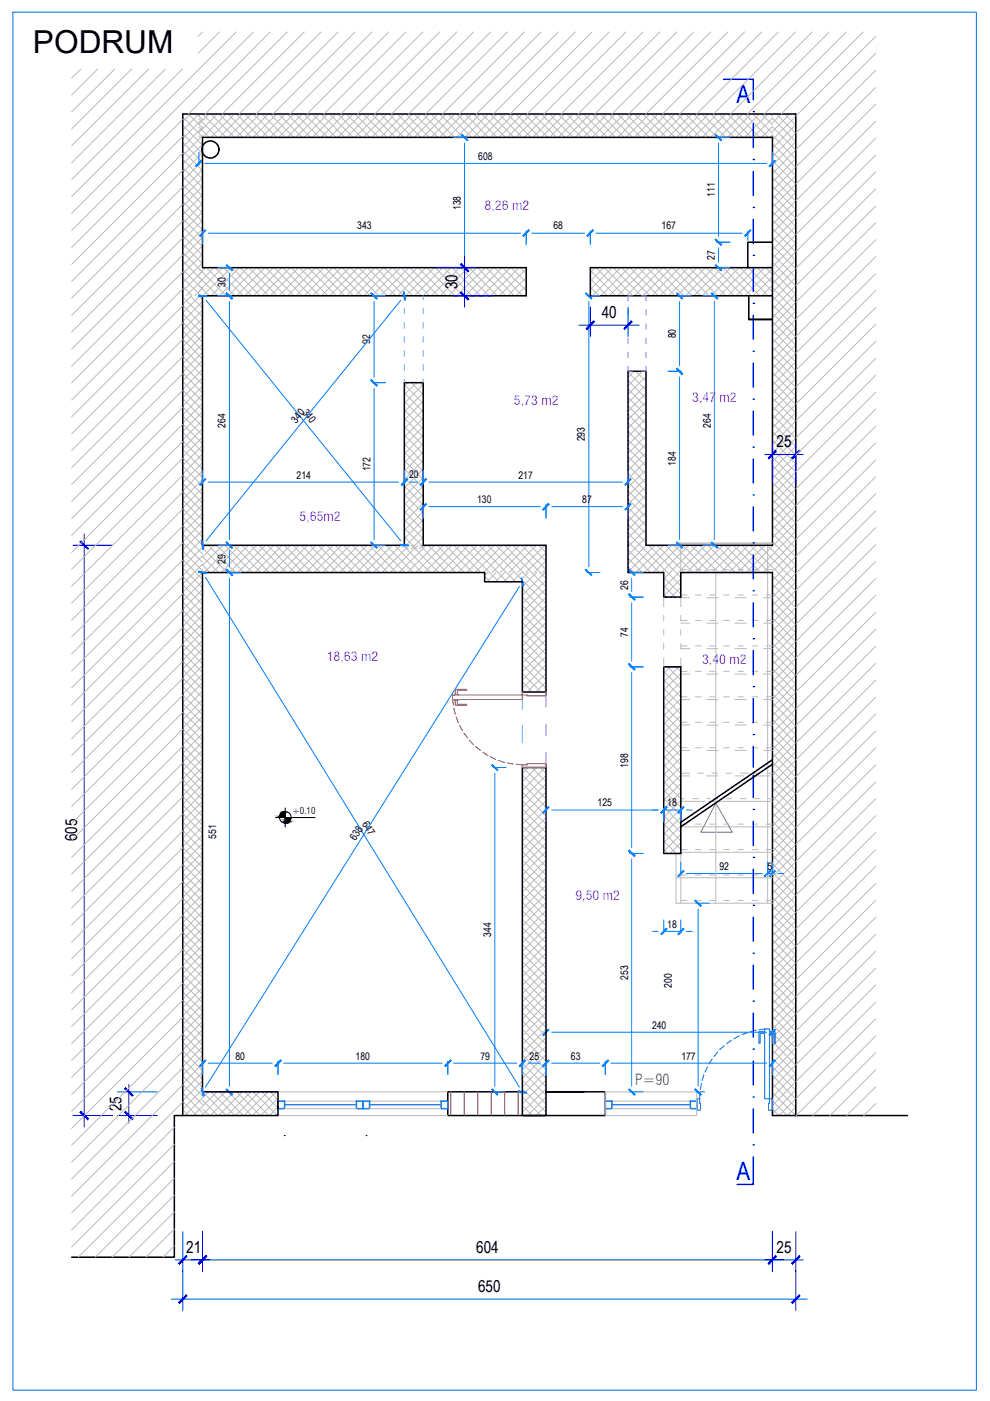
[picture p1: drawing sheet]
<svg xmlns="http://www.w3.org/2000/svg" width="210mm" height="297mm" viewBox="0 0 210 297" stroke-linecap="round" stroke-linejoin="round" font-family="sans-serif">
<defs><g id="words">
<text font-size="6.7" x="7" y="11.2">PODRUM</text>
<g font-size="5.4" fill="#0000f0">
<text x="156.2" y="21.8">A</text>
<text x="156.2" y="250.1">A</text>
</g>
<g font-size="3.5">
<text x="97" y="61.3" transform="rotate(-90 97 61.3)">30</text>
<text x="127.6" y="67.4">40</text>
<text x="164.7" y="94.8">25</text>
<text x="16.3" y="178.4" transform="rotate(-90 16.3 178.4)">605</text>
<text x="25.8" y="235.6" transform="rotate(-90 25.8 235.6)">25</text>
<text x="39.5" y="265.7">21</text>
<text x="101" y="265.6">604</text>
<text x="164.7" y="265.6">25</text>
<text x="101.4" y="273.9">650</text>
</g>
<text font-size="3.2" fill="#37dd00" x="134.7" y="230">P=90</text>
<g font-size="2.7" fill="#f0f">
<text x="102.8" y="44.4">8,26 m2</text>
<text x="109" y="85.9">5,73 m2</text>
<text x="146.8" y="85.1">3,47 m2</text>
<text x="63.5" y="110.5">5,65m2</text>
<text x="69.3" y="140.2">18,63 m2</text>
<text x="148.9" y="140.9">3,40 m2</text>
<text x="122" y="190.9">9,50 m2</text>
</g>
<g font-size="2.2">
<text x="101.4" y="33.9">608</text>
<text x="151.6" y="41.7" transform="rotate(-90 151.6 41.7)">111</text>
<text x="97.7" y="44.6" transform="rotate(-90 97.7 44.6)">138</text>
<text x="75.8" y="48.6">343</text>
<text x="117.4" y="48.6">68</text>
<text x="140.3" y="48.6">167</text>
<text x="151.6" y="55" transform="rotate(-90 151.6 55)">27</text>
<text x="47.8" y="60.7" transform="rotate(-90 47.8 60.7)">30</text>
<text x="143.3" y="71.7" transform="rotate(-90 143.3 71.7)">80</text>
<text x="78.5" y="72.9" transform="rotate(-90 78.5 72.9)">92</text>
<text x="62.8" y="89.8" transform="rotate(-50 62.8 89.8)">340</text>
<text x="64" y="87.5" transform="rotate(51 64 87.5)">340</text>
<text x="47.8" y="90.7" transform="rotate(-90 47.8 90.7)">264</text>
<text x="124" y="93.6" transform="rotate(-90 124 93.6)">293</text>
<text x="150.7" y="90.7" transform="rotate(-90 150.7 90.7)">264</text>
<text x="62.9" y="101.5">214</text>
<text x="78.6" y="99.9" transform="rotate(-90 78.6 99.9)">172</text>
<text x="86.7" y="101.4">20</text>
<text x="109.9" y="101.5">217</text>
<text x="143.3" y="98.7" transform="rotate(-90 143.3 98.7)">184</text>
<text x="101.2" y="106.7">130</text>
<text x="123.5" y="106.7">87</text>
<text x="47.8" y="119.5" transform="rotate(-90 47.8 119.5)">29</text>
<text x="133.2" y="125" transform="rotate(-90 133.2 125)">26</text>
<text x="133.2" y="135" transform="rotate(-90 133.2 135)">74</text>
<text x="133.2" y="162.7" transform="rotate(-90 133.2 162.7)">198</text>
<text x="126.7" y="171">125</text>
<text x="141.5" y="171">18</text>
<text x="45.9" y="177.8" transform="rotate(-90 45.9 177.8)">551</text>
<text x="75.4" y="178.4" transform="rotate(-57 75.4 178.4)">638</text>
<text x="76.7" y="174.7" transform="rotate(59 76.7 174.7)">647</text>
<text x="152.5" y="184.4">92</text>
<text x="162.8" y="184.4">5</text>
<text x="141.5" y="196.7">18</text>
<text x="104.1" y="198.7" transform="rotate(-90 104.1 198.7)">344</text>
<text x="133.2" y="207.8" transform="rotate(-90 133.2 207.8)">253</text>
<text x="142.4" y="209.4" transform="rotate(-90 142.4 209.4)">200</text>
<text x="138.2" y="218.1">240</text>
<text x="49.9" y="224.6">80</text>
<text x="75.4" y="224.6">180</text>
<text x="101.9" y="224.6">79</text>
<text x="112.3" y="224.6">25</text>
<text x="121" y="224.6">63</text>
<text x="144.5" y="224.6">177</text>
</g>
<text font-size="2" x="61.9" y="172.5">+0.10</text>
</g></defs>
<!-- layer: Linija pogleda -->
<g fill="none" stroke="#bababa" stroke-width=".21">
<path d="M38.7 37.4l4.2 4.2M38.7 24.8l4.2 4.2M38.7 26.6l4.2 4.2M38.7 28.4l4.2 4.2M38.7 30.1l4.2 4.3M38.7 32l4.2 4.2M38.7 33.8l4.2 4.2M38.7 35.5l4.2 4.2M38.7 39.2l4.2 4.1M39.9 24.2l3 3M40.4 24.2l-1.7 1.6M41.7 24.2l1.2 1.2"/>
<path d="M42.2 28.8l.4 .3M42.2 27l2.1 2.1M42.2 25.2l3.9 3.9M42.2 24.2l-3.5 3.4M42.6 24.2l-.4 .4M42.9 24.2l5 4.9M42.9 39.5l-4.2 4.2M42.9 37.8l-4.2 4.2M42.9 36l-4.2 4.2M42.9 34.1l-4.2 4.2M42.9 32.4l-4.2 4.2M42.9 30.6l-4.2 4.2"/>
<path d="M42.9 28.7l-4.2 4.3M42.9 27l-4.2 4.2M42.9 25.2l-4.2 4.2M44.3 24.2l-2.1 2.1M44.7 24.2l5 4.9M46.1 24.2l-3.9 3.9M46.5 24.2l5 4.9M47.9 24.2l-5 4.9M48.3 24.2l5 4.9M49.7 24.2l-5 4.9M50.1 24.2l5 4.9M51.5 24.2l-5 4.9"/>
<path d="M51.9 24.2l5 4.9M53.3 24.2l-5 4.9M53.7 24.2l5 4.9M55.1 24.2l-5 4.9M55.5 24.2l5 4.9M56.9 24.2l-5 4.9M57.3 24.2l5 4.9M58.7 24.2l-5 4.9M59.1 24.2l5 4.9M60.5 24.2l-5 4.9M60.9 24.2l5 4.9M62.3 24.2l-5 4.9"/>
<path d="M62.7 24.2l5 4.9M64.1 24.2l-5 4.9M64.5 24.2l5 4.9M65.9 24.2l-5 4.9M66.2 24.2l5.1 4.9M67.7 24.2l-5 4.9M68.1 24.2l5 4.9M69.5 24.2l-5 4.9M69.9 24.2l5 4.9M71.3 24.2l-5.1 4.9M71.6 24.2l5.1 4.9M73 24.2l-4.9 4.9"/>
<path d="M73.5 24.2l4.9 4.9M74.9 24.2l-5 4.9M75.3 24.2l5 4.9M76.7 24.2l-5.1 4.9M77 24.2l5 4.9M78.4 24.2l-4.9 4.9M78.8 24.2l5 4.9M80.3 24.2l-5 4.9M80.7 24.2l4.9 4.9M82 24.2l-5 4.9M82.4 24.2l5 4.9M83.8 24.2l-5 4.9"/>
<path d="M84.2 24.2l5 4.9M85.6 24.2l-4.9 4.9M86 24.2l5 4.9M87.4 24.2l-5 4.9M87.8 24.2l5 4.9M89.2 24.2l-5 4.9M89.6 24.2l5 4.9M91 24.2l-5 4.9M91.4 24.2l5 4.9M92.8 24.2l-5 4.9M93.2 24.2l5 4.9M94.6 24.2l-5 4.9"/>
<path d="M95 24.2l5 4.9M96.4 24.2l-5 4.9M96.8 24.2l5 4.9M98.2 24.2l-5 4.9M98.6 24.2l5 4.9M100 24.2l-5 4.9M100.4 24.2l5 4.9M101.8 24.2l-5 4.9M102.2 24.2l5 4.9M103.6 24.2l-5 4.9M104 24.2l5 4.9M105.4 24.2l-5 4.9"/>
<path d="M105.8 24.2l5 4.9M107.2 24.2l-5 4.9M107.6 24.2l5 4.9M109 24.2l-5 4.9M109.4 24.2l5 4.9M110.8 24.2l-5 4.9M111.2 24.2l4.9 4.9M112.6 24.2l-5 4.9M113 24.2l5 4.9M114.4 24.2l-5 4.9M114.8 24.2l5 4.9M116.1 24.2l-5 4.9"/>
<path d="M116.5 24.2l5 4.9M117.9 24.2l-4.9 4.9M118.4 24.2l4.9 4.9M119.8 24.2l-5 4.9M120.1 24.2l5.1 4.9M121.5 24.2l-5 4.9M121.9 24.2l5 4.9M123.3 24.2l-4.9 4.9M123.7 24.2l5 4.9M125.2 24.2l-5.1 4.9M125.5 24.2l5 4.9M126.9 24.2l-5 4.9"/>
<path d="M127.3 24.2l5 4.9M128.7 24.2l-5 4.9M129.1 24.2l5 4.9M130.5 24.2l-5 4.9M130.9 24.2l5 4.9M132.3 24.2l-5 4.9M132.7 24.2l5 4.9M134.1 24.2l-5 4.9M134.5 24.2l5 4.9M135.9 24.2l-5 4.9M136.3 24.2l5 4.9M137.7 24.2l-5 4.9"/>
<path d="M138.1 24.2l5 4.9M139.5 24.2l-5 4.9M139.9 24.2l5 4.9M141.3 24.2l-5 4.9M141.7 24.2l5 4.9M143.1 24.2l-5 4.9M143.5 24.2l5 4.9M144.9 24.2l-5 4.9M145.3 24.2l5 4.9M146.7 24.2l-5 4.9M147.1 24.2l5 4.9M148.5 24.2l-5 4.9"/>
<path d="M148.9 24.2l5 4.9M150.2 24.2l-4.9 4.9M150.7 24.2l4.9 4.9M152.1 24.2l-5 4.9M152.5 24.2l5 4.9M153.9 24.2l-5 4.9M154.2 24.2l5.1 4.9M155.6 24.2l-4.9 4.9M156.1 24.2l4.9 4.9M157.5 24.2l-5 4.9M157.9 24.2l5 4.9M159.3 24.2l-5.1 4.9"/>
<path d="M159.6 29.1l4.2-4 4.9 5M159.6 24.2l4.2 4M161 24.2l-5 4.9M161.4 24.2l2.4 2.3M162.8 24.2l-4.9 4.9M163.3 24.2l.5 .5M163.8 34.1l4.9 4.9-4.9 5M163.8 26.9l4.9 5M163.8 28.7l4.9 5M163.8 30.5l4.9 5M163.8 32.2l4.9 5.1M163.8 35.9l4.9 5"/>
<path d="M163.8 37.6l4.9 5.1M163.8 39.5l4.9 4.9M163.8 28.6l-.5 .5M163.8 26.8l-2.4 2.3M163.8 24.2h.1M164.6 24.2l4.1 4.1M165.6 24.2l-1.8 1.9M166.4 24.2l2.3 2.3M167.5 24.2l-3.7 3.7M168.2 24.2l.5 .5M168.7 26.5l-4.9 4.9M168.7 37.2l-4.9 5"/>
<path d="M168.7 35.4l-4.9 5M168.7 33.6l-4.9 5M168.7 31.8l-4.9 5M168.7 30l-4.9 5M168.7 28.2l-4.9 5.1M168.7 24.6l-4.9 5M38.7 40.9l4.2 4.2M38.7 48.1l4.2 4.2M38.7 50l4.2 4.1M38.7 53.5l9.2 9.2M38.7 55.3l7.5 7.4M38.7 42.7l4.2 4.3"/>
<path d="M38.7 44.6l4.2 4.1M38.7 46.3l4.2 4.2M38.7 51.7l4.2 4.2M38.7 57.1l4.2 4.2M38.7 58.9l3.9 3.8M42.9 59.3l-3.3 3.4M42.9 57.5l-4.2 4.2M42.9 55.7l-4.2 4.2M42.9 53.9l-4.2 4.2M42.9 52.1l-4.2 4.2M42.9 50.3l-4.2 4.2M42.9 48.6l-4.2 4.1"/>
<path d="M42.9 46.7l-4.2 4.2M42.9 44.9l-4.2 4.2M42.9 43.2l-4.2 4.1M42.9 41.3l-4.2 4.3M43.6 56.7l-1.4 1.5M43.8 56.7l6 6M45.4 56.7l-3.2 3.3M45.6 56.7l6 6M47.2 56.7l-5 5.1M47.4 56.7l5.9 6M49 56.7l-6 6M49.2 56.7l6 6"/>
<path d="M50.7 56.7l-5.9 6M50.9 56.7l6.1 6M52.6 56.7l-6 6M52.8 56.7l5.9 6M54.4 56.7l-6 6M54.6 56.7l5.9 6M56.1 56.7l-5.9 6M56.3 56.7l6.1 6M58 56.7l-6 6M58.2 56.7l5.9 6M59.8 56.7l-6.1 6M60 56.7l5.9 6"/>
<path d="M61.5 56.7l-5.9 6M61.7 56.7l6.1 6M63.3 56.7l-6 6M63.5 56.7l6 6M65.2 56.7l-6.1 6M65.3 56.7l6 6M66.9 56.7l-5.9 6M67.1 56.7l6 6M68.7 56.7l-6 6M68.9 56.7l6 6M70.6 56.7l-6.1 6M70.7 56.7l6 6"/>
<path d="M72.3 56.7l-6 6M72.5 56.7l6 6M74.1 56.7l-6 6M74.3 56.7l6 6M75.9 56.7l-6 6M76.1 56.7l6 6M77.7 56.7l-6 6M77.9 56.7l6 6M79.5 56.7l-6 6M79.7 56.7l6 6M81.3 56.7l-6 6M81.5 56.7l6 6"/>
<path d="M83.1 56.7l-6 6M83.3 56.7l6 6M84.9 56.7l-6 6M85.1 56.7l6 6M86.7 56.7l-6 6M86.9 56.7l6 6M88.5 56.7l-6 6M88.7 56.7l6 6M90.3 56.7l-6 6M90.5 56.7l6 6M92.1 56.7l-6.1 6M92.3 56.7l5.9 6"/>
<path d="M93.9 56.7l-6 6M94.1 56.7l6 6M95.6 56.7l-5.9 6M95.8 56.7l6.1 6M97.5 56.7l-6.1 6M97.7 56.7l5.9 6M99.3 56.7l-6 6M99.4 56.7l6 6M101 56.7l-5.9 6M101.2 56.7l6.1 6M102.9 56.7l-6.1 6M103.1 56.7l5.9 6"/>
<path d="M104.7 56.7l-6.1 6M104.8 56.7l6 6M106.4 56.7l-5.9 6M106.6 56.7l5 4.9M108.2 56.7l-6 6M108.4 56.7l3.2 3.2M110.1 56.7l-6.1 6M110.2 56.7l1.4 1.4M111.6 57l-5.7 5.7M111.6 58.8l-4 3.9M125.2 57.3l5.4 5.4M125.2 59.1l3.6 3.6"/>
<path d="M126.2 56.7l-1 1.1M126.4 56.7l6 6M128 56.7l-2.8 2.9M128.2 56.7l6 6M129.8 56.7l-4.6 4.7M130 56.7l6 6M131.6 56.7l-6 6M131.8 56.7l6 6M133.4 56.7l-6 6M133.5 56.7l6.1 6M135.2 56.7l-6 6M135.4 56.7l6 6"/>
<path d="M137 56.7l-6.1 6M137.2 56.7l5.9 6M138.8 56.7l-6 6M138.9 56.7l6.1 6M140.5 56.7l-5.9 6M140.7 56.7l6.1 6M142.4 56.7l-6.1 6M142.6 56.7l5.9 6M144.2 56.7l-6 6M144.3 56.7l6 6M145.9 56.7l-5.9 6M146.1 56.7l6.1 6"/>
<path d="M147.8 56.7l-6.1 6M148 56.7l5.9 6M149.5 56.7l-6 6M149.7 56.7l6 6M151.3 56.7l-5.9 6M151.5 56.7l6.1 6M153.1 56.7l-6 6M153.3 56.7l6 6M154.9 56.7l-6 6M155.1 56.7l6 6M156.7 56.7l-5.9 6M156.9 56.7l6 6"/>
<path d="M158.5 56.7l-6 6M158.7 56.7l5.1 5.1M160.3 56.7l-6 6M160.5 56.7l3.3 3.3M162.1 56.7l-6 6M162.3 56.7l1.5 1.5M163.8 46.7l4.9 4.9-4.9 5M163.8 41.3l4.9 5M163.8 43l4.9 5M163.8 44.8l4.9 5M163.8 48.4l4.9 5M163.8 50.2l4.9 5"/>
<path d="M163.8 52l4.9 5M163.8 53.8l4.9 5M163.8 55.6l4.9 5M163.8 57.4l4.9 5M163.8 59.2l4.9 5M163.8 56.9l-5.9 5.8M163.8 58.7l-4.1 4M168.7 58.8l-4.9 4.9M168.7 56.9l-4.9 5.1M168.7 55.2l-4.9 5M168.7 53.4l-4.9 5M168.7 49.8l-4.9 5"/>
<path d="M168.7 48l-4.9 5M168.7 46.2l-4.9 5M168.7 44.4l-4.9 5M168.7 42.6l-4.9 5M168.7 40.8l-4.9 5M38.7 62.7v.1M38.7 63l4.2 4.2M38.7 64.7l4.2 4.2M38.7 66.5l4.2 4.2M38.7 68.3l4.2 4.3M38.7 70.1l4.2 4.2M38.7 71.9l4.2 4.2"/>
<path d="M38.7 73.7l4.2 4.2M38.7 75.5l4.2 4.2M38.7 77.3l4.2 4.2M38.7 79.1l4.2 4.2M38.7 60.7l2 2M38.7 62.5l.2 .2M40.3 62.7l2.6 2.6M40.6 62.7l-1.9 1.9M42.2 62.7l.7 .8M42.2 60.5l2.2 2.2M42.2 62.3l.4 .4M42.4 62.7l-3.7 3.6"/>
<path d="M42.9 78.3l-4.2 4.2M42.9 76.5l-4.2 4.2M42.9 74.7l-4.2 4.2M42.9 72.9l-4.2 4.2M42.9 71.1l-4.2 4.3M42.9 69.3l-4.2 4.2M42.9 67.5l-4.2 4.2M42.9 65.8l-4.2 4.2M42.9 63.9l-4.2 4.3M42.9 61.1l-1.5 1.6M111.6 60.6l-2.2 2.1M111.6 62.4l-.4 .3"/>
<path d="M125.2 60.9l1.8 1.8M125.2 62.7h.1M133.2 78.9l3.8 3.8M134.4 78.7l-1.2 1.3M134.8 78.7l2.2 2.2M136.2 78.7l-3 3.1M136.6 78.7l.4 .4M137 79.8l-3.8 3.8M163.8 79l4.9 4.9-4.9 5M163.8 61l4.9 5M163.8 62.8l4.9 5M163.8 64.6l4.9 5"/>
<path d="M163.8 66.4l4.9 5M163.8 68.2l4.9 5M163.8 70l4.9 5M163.8 71.8l4.9 5M163.8 73.6l4.9 5M163.8 75.4l4.9 5M163.8 77.1l4.9 5M163.8 60.5l-2.3 2.2M163.8 62.3l-.5 .4M168.7 78.5l-4.9 5M168.7 76.7l-4.9 5M168.7 74.9l-4.9 5"/>
<path d="M168.7 73.1l-4.9 5M168.7 71.4l-4.9 4.9M168.7 69.5l-4.9 5M168.7 67.7l-4.9 5M168.7 66l-4.9 5M168.7 64.1l-4.9 5M168.7 62.3l-4.9 5.1M168.7 60.6l-4.9 5M38.7 80.9l4.2 4.2M38.7 82.7l4.2 4.2M38.7 84.5l4.2 4.2M38.7 86.3l4.2 4.2"/>
<path d="M38.7 88.1l4.2 4.2M38.7 89.9l4.2 4.2M38.7 91.7l4.2 4.2M38.7 93.5l4.2 4.2M38.7 95.3l4.2 4.2M38.7 97.1l4.2 4.2M38.7 98.8l4.2 4.2M42.9 99.9l-4.2 4.2M42.9 98.1l-4.2 4.2M42.9 96.2l-4.2 4.3M42.9 94.5l-4.2 4.2M42.9 92.7l-4.2 4.2"/>
<path d="M42.9 90.9l-4.2 4.2M42.9 89.1l-4.2 4.2M42.9 87.3l-4.2 4.2M42.9 85.5l-4.2 4.2M42.9 83.7l-4.2 4.2M42.9 81.9l-4.2 4.2M42.9 80.1l-4.2 4.2M85.7 81.5l4 4M85.7 83.3l4 4M85.7 85.1l4 4M85.7 86.9l4 4M85.7 88.7l4 4"/>
<path d="M85.7 90.5l4 4M85.7 92.2l4 4M85.7 94.1l4 4M85.7 95.9l4 4M85.7 97.6l4 4M85.7 99.4l4 4M86.5 81.1l-.8 .8M87.2 81.1l2.5 2.6M88.3 81.1l-2.6 2.6M89 81.1l.7 .8M89.7 99.4l-4 4M89.7 97.6l-4 4"/>
<path d="M89.7 95.9l-4 4M89.7 94.1l-4 4M89.7 92.2l-4 4M89.7 90.5l-4 4M89.7 88.7l-4 4M89.7 86.9l-4 4M89.7 85.1l-4 4M89.7 83.3l-4 4M89.7 81.5l-4 4M133.2 80.7l3.8 3.8M133.2 82.5l3.8 3.8M133.2 84.3l3.8 3.8"/>
<path d="M133.2 86.1l3.8 3.8M133.2 87.9l3.8 3.8M133.2 89.6l3.8 3.9M133.2 91.5l3.8 3.7M133.2 93.3l3.8 3.8M133.2 95l3.8 3.8M133.2 96.8l3.8 3.8M133.2 98.7l3.8 3.8M137 97.7l-3.8 3.8M137 95.9l-3.8 3.8M137 94.1l-3.8 3.9M137 90.5l-3.8 3.8"/>
<path d="M137 88.8l-3.8 3.8M137 83.4l-3.8 3.8M137 99.5l-3.8 3.9M137 92.4l-3.8 3.7M137 87l-3.8 3.8M137 85.2l-3.8 3.7M137 81.6l-3.8 3.8M163.8 91.5l4.9 5-4.9 5M163.8 80.8l4.9 5M163.8 82.5l4.9 5M163.8 84.4l4.9 4.9M163.8 86.1l4.9 5.1"/>
<path d="M163.8 87.9l4.9 5M163.8 89.7l4.9 5M163.8 93.3l4.9 5M163.8 95.1l4.9 5M163.8 96.9l4.9 5M163.8 98.7l4.9 5M168.7 91.1l-4.9 5M168.7 98.3l-4.9 5M168.7 94.7l-4.9 5M168.7 92.9l-4.9 5M168.7 89.3l-4.9 5M168.7 87.5l-4.9 5"/>
<path d="M168.7 85.7l-4.9 5M168.7 82.1l-4.9 5M168.7 80.3l-4.9 5M38.7 100.7l4.2 4.2M38.7 102.5l4.2 4.2M38.7 104.2l4.2 4.2M38.7 106l4.2 4.2M38.7 107.9l4.2 4.2M38.7 109.6l4.2 4.2M38.7 111.4l4.2 4.2M38.7 113.2l4.2 4.3M38.7 115l4.2 4.2"/>
<path d="M38.7 116.8l4.2 4.2M38.7 118.6l4.2 4.2M42.9 116.2l5.2 5.2M42.9 118l3.5 3.4M42.9 119.8l1.6 1.6M42.9 119.6l-4.2 4.2M42.9 117.8l-4.2 4.2M42.9 116l-4.2 4.2M42.9 114.2l-4.2 4.2M42.9 112.4l-4.2 4.2M42.9 110.7l-4.2 4.2M42.9 108.8l-4.2 4.2"/>
<path d="M42.9 107l-4.2 4.2M42.9 105.3l-4.2 4.2M42.9 103.5l-4.2 4.2M42.9 101.6l-4.2 4.2M43.7 115.6l-.8 .7M44.1 115.6l5.8 5.8M45.5 115.6l-2.6 2.5M45.9 115.6l5.9 5.8M47.3 115.6l-4.4 4.3M47.7 115.6l5.8 5.8M49.1 115.6l-5.8 5.8M49.5 115.6l5.8 5.8"/>
<path d="M50.9 115.6l-5.9 5.8M51.3 115.6l5.8 5.8M52.6 115.6l-5.7 5.8M53.1 115.6l5.8 5.8M54.4 115.6l-5.8 5.8M54.9 115.6l5.8 5.8M56.3 115.6l-5.9 5.8M56.7 115.6l5.8 5.8M58 115.6l-5.7 5.8M58.5 115.6l5.8 5.8M59.8 115.6l-5.8 5.8M60.3 115.6l5.8 5.8"/>
<path d="M61.6 115.6l-5.8 5.8M62.1 115.6l5.8 5.8M63.4 115.6l-5.8 5.8M63.9 115.6l5.8 5.8M65.2 115.6l-5.8 5.8M65.7 115.6l5.8 5.8M67 115.6l-5.8 5.8M67.5 115.6l5.8 5.8M68.8 115.6l-5.8 5.8M69.3 115.6l5.8 5.8M70.6 115.6l-5.8 5.8M71.1 115.6l5.7 5.8"/>
<path d="M72.4 115.6l-5.8 5.8M72.8 115.6l5.9 5.8M74.2 115.6l-5.8 5.8M74.7 115.6l5.8 5.8M76 115.6l-5.8 5.8M76.5 115.6l5.7 5.8M77.8 115.6l-5.8 5.8M78.2 115.6l5.9 5.8M79.6 115.6l-5.8 5.8M80.1 115.6l5.8 5.8M81.4 115.6l-5.8 5.8M81.9 115.6l5.7 5.8"/>
<path d="M83.2 115.6l-5.8 5.8M83.6 115.6l5.8 5.8M85 115.6l-5.8 5.8M85.4 115.6l5.9 5.8M85.7 101.3l4 4M85.7 103l4 4M85.7 104.8l4 4M85.7 106.7l4 4M85.7 108.4l4 4M85.7 110.2l4 4M85.7 112l4 4M85.7 113.8l2.6 2.6"/>
<path d="M85.7 115.6l.8 .8M86.7 115.6l-5.7 5.8M87.3 115.6l5.7 5.8M88.6 115.6l-5.9 5.8M89 115.6l5.8 5.8M89.7 115.6l-.7 .8M89.7 113.8l-2.5 2.6M89.7 112l-4 4M89.7 110.2l-4 4M89.7 108.4l-4 4M89.7 106.7l-4 4M89.7 104.8l-4 4"/>
<path d="M89.7 103l-4 4M89.7 101.3l-4 4M90.4 115.6l-5.8 5.8M90.8 115.6l5.9 5.8M92.1 115.6l-5.7 5.8M92.7 115.6l5.7 5.8M94 115.6l-5.9 5.8M94.4 115.6l5.8 5.8M95.8 115.6l-5.8 5.8M96.2 115.6l5.8 5.8M97.5 115.6l-5.7 5.8M98 115.6l5.8 5.8"/>
<path d="M99.3 115.6l-5.8 5.8M99.8 115.6l5.8 5.8M101.2 115.6l-5.9 5.8M101.6 115.6l7.8 7.8M102.9 115.6l-5.7 5.8M103.4 115.6l5.8 5.8M104.7 115.6l-5.8 5.8M105.2 115.6l5.8 5.8M106.6 115.6l-5.9 5.8M107 115.6l5.8 5.8M108.3 115.6l-5.8 5.8M108.8 115.6l5.8 5.8"/>
<path d="M110.1 115.6l-5.8 5.8M110.6 115.6l5.2 5.2-.7 .6M111.9 115.6l-5.8 5.8M112.4 115.6l3.4 3.4M113.7 115.6l-5.8 5.8M114.2 115.6l1.6 1.5-4.3 4.3M115.5 115.6l-5.8 5.8M115.8 118.9l-2.5 2.5M133.2 111.2l3.8 3.8M133.2 113l8.3 8.3M133.2 114.8l6.5 6.5M133.2 116.6l4.7 4.7"/>
<path d="M133.2 118.4l2.9 2.9M133.2 100.4l3.8 3.8M133.2 102.2l3.8 3.8M133.2 104.1l3.8 3.7M133.2 105.8l3.8 3.8M133.2 107.6l3.8 3.8M133.2 109.4l3.8 3.8M137 113.9l-3.8 3.8M137 112.1l-3.8 3.8M137 103.1l-3.8 3.8M137 110.3l-3.8 3.8M137 108.5l-3.8 3.8"/>
<path d="M137 106.7l-3.8 3.8M137 104.9l-3.8 3.8M137 101.3l-3.8 3.8M137 115.6l-3.8 3.9M137.5 115.6l5.8 5.7M138.9 115.6l-5.7 5.7M139.3 115.6l5.7 5.7M140.7 115.6l-5.8 5.7M141.1 115.6l5.8 5.7M142.4 115.6l-5.7 5.7M142.9 115.6l5.8 5.7M143.3 115.2h20.5"/>
<path d="M144.2 115.6l-5.7 5.7M144.3 115.2v11.4M144.7 115.6l5.7 5.7M146.1 115.6l-5.8 5.7M146.5 115.6l5.8 5.7M147.8 115.6l-5.7 5.7M148.3 115.6l5.8 5.7M149.6 115.6l-5.7 5.7M150.1 115.6l5.7 5.7M151.5 115.6l-5.8 5.7M151.9 115.6l5.7 5.7M153.2 115.6l-5.7 5.7"/>
<path d="M153.7 115.6l5.8 5.7M155 115.6l-5.8 5.7M155.5 115.6l5.7 5.7M156.8 115.6l-5.7 5.7M157.3 115.6l5.7 5.7M158.6 115.6l-5.7 5.7M159.1 115.6l9.6 9.7M160.4 115.6l-5.8 5.7M160.9 115.6l7.8 7.9M162.2 115.6l-5.7 5.7M162.6 115.6l6.1 6M162.8 115v76.5"/>
<path d="M163.8 111.3l4.9 4.9-5.1 5.1M163.8 100.5l4.9 5M163.8 102.3l4.9 5M163.8 104.1l4.9 5M163.8 105.9l4.9 5M163.8 107.7l4.9 5M163.8 109.5l4.9 5M163.8 113.1l4.9 5M163.8 114.9l4.9 5M168.7 114.4l-6.9 6.9M168.7 112.6l-8.7 8.7M168.7 110.8l-10.5 10.5"/>
<path d="M168.7 103.7l-4.9 4.9M168.7 119.8l-4.9 5M168.7 118l-4.9 5M168.7 109l-4.9 5M168.7 107.2l-4.9 5M168.7 105.5l-4.9 5M168.7 101.8l-4.9 5M168.7 100.1l-4.9 5M38.7 120.4l4.2 4.2M38.7 122.2l4.2 4.2M38.7 124l4.2 4.2M38.7 125.8l4.2 4.2"/>
<path d="M38.7 127.6l4.2 4.2M38.7 129.4l4.2 4.2M38.7 131.2l4.2 4.2M38.7 133l4.2 4.2M38.7 134.8l4.2 4.2M38.7 136.6l4.2 4.2M38.7 138.3l4.2 4.3M42.9 139.4l-4.2 4.2M42.9 137.6l-4.2 4.2M42.9 135.8l-4.2 4.2M42.9 134l-4.2 4.2M42.9 132.2l-4.2 4.2"/>
<path d="M42.9 130.4l-4.2 4.2M42.9 128.6l-4.2 4.2M42.9 126.8l-4.2 4.2M42.9 125l-4.2 4.2M42.9 123.2l-4.2 4.2M42.9 121.4l-4.2 4.2M102.8 122.2l1.2 1.2M103.4 121.4l-.6 .6M103.8 121.4l2 2M105.2 121.4l-2 2M105.5 121.4l2.1 2M107 121.4l-2 2"/>
<path d="M108.8 121.4l-2 2M109.2 121.4l1.6 1.6-.4 .4M110.6 121.4l-2 2M110.8 123l5 5M110.8 124.8l5 5M110.8 126.6l5 5M110.8 128.4l5 5M110.8 130.2l5 5M110.8 132l5 5M110.8 133.8l5 5M110.8 135.6l5 5M110.8 137.4l5 5"/>
<path d="M110.8 139.2l5 5M110.9 121.4l4.9 4.8M112 121.4l-1.2 1.2M112.7 121.4l3.1 3M113.8 121.4l-3 3M114.5 121.4l1.3 1.3M115.6 121.4l-4.8 4.8M115.8 139.2l-5 5M115.8 137.4l-5 5M115.8 135.6l-5 5M115.8 133.8l-5 5M115.8 132l-5 5"/>
<path d="M115.8 130.2l-5 5M115.8 128.4l-5 5M115.8 126.6l-5 5M115.8 124.8l-5 5M115.8 123l-5 5M133.2 120.2l1.1 1.1M140.7 124.2l2.4 2.4M140.7 126l.7 .6M140.7 122.4l3.6 3.6M141.5 121.4l2.8 2.8M142.1 121.4l-1.4 1.4M143.3 121.4l1 1"/>
<path d="M144 121.4l-3.3 3.2M144.3 139.5v52M144.3 126.3l-.1 .3M144.3 124.6l-2 2M144.3 122.8l-3.6 3.5M144.3 130.5v1.2M144.3 133.5v1.2M144.3 136.4v1.2M144.3 137.5h1.9M144.3 132.1h1.9M144.3 121.3h19.5M144.3 136.9h1.4"/>
<path d="M144.3 131.6h1.4M144.3 126.2h1.4M144.3 120.8h1.4M146.2 126.7h-1.9v1.9M147.5 136.9h1.2M147.5 131.6h1.2M147.5 126.2h1.2M147.5 120.8h1.2M149.9 137.5h2.3M149.9 132.1h2.3M149.9 126.7h2.3M150.4 136.9h1.2"/>
<path d="M150.4 131.6h1.2M150.4 126.2h1.2M150.4 120.8h1.2M151.8 121.3v70.2M153.4 136.9h1.2M153.4 131.6h1.2M153.4 126.2h1.2M153.4 120.8h1.2M155.8 137.5h2.4M155.8 132.1h2.4M155.8 126.7h2.4M156.5 136.9h1.1"/>
<path d="M156.5 131.6h1.1M156.5 126.2h1.1M156.5 120.8h1.1M159.5 136.9h1.2M159.5 131.6h1.2M159.5 126.2h1.2M159.5 120.8h1.2M161.9 137.5h1.9M161.9 132.1h1.9M161.9 126.7h1.9M162.4 136.9h1.4M162.4 131.6h1.4"/>
<path d="M162.4 126.2h1.4M162.4 120.8h1.4M163.8 136.4l4.9 5-4.9 4.9M163.8 123.9l4.9 4.9-4.9 5M163.8 122l4.9 5M163.8 125.6l4.9 5.1M163.8 127.4l4.9 5M163.8 129.3l4.9 4.9M163.8 131l4.9 5.1M163.8 132.8l4.9 5M163.8 134.6l4.9 5M163.8 138.2l4.9 5"/>
<path d="M163.8 140l4.9 5M168.7 139.6l-4.9 5M168.7 137.8l-4.9 5M168.7 136l-4.9 4.9M168.7 134.2l-4.9 5M168.7 132.4l-4.9 5M168.7 130.6l-4.9 5M168.7 127l-4.9 5M168.7 125.2l-4.9 5M168.7 123.4l-4.9 5M168.7 121.6l-4.9 5M38.7 140.2l4.2 4.2"/>
<path d="M38.7 142l4.2 4.2M38.7 143.7l4.2 4.2M38.7 145.5l4.2 4.3M38.7 147.4l4.2 4.2M38.7 149.1l4.2 4.2M38.7 150.9l4.2 4.2M38.7 152.8l4.2 4.2M38.7 154.5l4.2 4.2M38.7 156.3l4.2 4.2M38.7 158.1l4.2 4.2M38.7 159.9l4.2 4.2M42.9 159.1l-4.2 4.2"/>
<path d="M42.9 157.3l-4.2 4.2M42.9 155.6l-4.2 4.1M42.9 153.7l-4.2 4.2M42.9 151.9l-4.2 4.2M42.9 150.2l-4.2 4.1M42.9 148.4l-4.2 4.2M42.9 146.5l-4.2 4.2M42.9 144.8l-4.2 4.1M42.9 143l-4.2 4.2M42.9 141.1l-4.2 4.3M110.8 140.9l5 5.1M110.8 142.8l3.9 3.9"/>
<path d="M110.8 144.6l2.1 2.1M110.8 146.3l.3 .4M115.8 146.3l-.4 .4M115.8 144.6l-2.2 2.1M115.8 142.8l-4 3.9M115.8 140.9l-5 5.1M140.7 142.3l3.6 3.7M140.7 144.2l3.6 3.5h1.4M140.7 146l3.6 3.6M140.7 147.7l3.6 3.7M140.7 149.6l3.6 3.5h1.4M140.7 151.4l3.6 3.6"/>
<path d="M140.7 153.1l3.6 3.7M140.7 154.9l3.6 3.6h1.4M140.7 156.8l3.6 3.5M140.7 158.5l3.6 3.7M141.5 141.4l2.8 2.8M142.1 141.4l-1.4 1.4M143.3 141.4l1 1M144 141.4l-3.3 3.2M144.3 158.9l-3.6 3.6M144.3 157.1l-3.6 3.7M144.3 155.4l-3.6 3.5M144.3 153.5l-3.6 3.6"/>
<path d="M144.3 151.7l-3.6 3.7M144.3 150l-3.6 3.5M144.3 148.1l-3.6 3.6M144.3 146.3l-3.6 3.7M144.3 144.6l-3.6 3.6M144.3 142.8l-3.6 3.5M144.3 159.1h1.9M144.3 153.7h1.9M144.3 148.3h1.9M144.3 142.9h1.9M144.3 142.3h1.4M147.5 158.5h1.2"/>
<path d="M147.5 153.1h1.2M147.5 147.7h1.2M147.5 142.3h1.2M149.9 159.1h2.3M149.9 153.7h2.3M149.9 148.3h2.3M149.9 142.9h2.3M150.4 158.5h1.2M150.4 153.1h1.2M150.4 147.7h1.2M150.4 142.3h1.2M153.4 158.5h1.2"/>
<path d="M153.4 153.1h1.2M153.4 147.7h1.2M153.4 142.3h1.2M155.8 159.1h2.4M155.8 153.7h2.4M155.8 148.3h2.4M155.8 142.9h2.4M156.5 158.5h1.1M156.5 153.1h1.1M156.5 147.7h1.1M156.5 142.3h1.1M159.5 158.5h1.2"/>
<path d="M159.5 153.1h1.2M159.5 147.7h1.2M159.5 142.3h1.2M161.9 159.1h1.9M161.9 153.7h1.9M161.9 148.3h1.9M161.9 142.9h1.9M162.4 158.5h1.4M162.4 153.1h1.4M162.4 147.7h1.4M162.4 142.3h1.4M163.8 156.2l4.9 4.9-4.9 5"/>
<path d="M163.8 141.8l4.9 5M163.8 143.6l4.9 5M163.8 145.4l4.9 5M163.8 147.2l4.9 5M163.8 149l4.9 5M163.8 150.8l4.9 5M163.8 152.6l4.9 5M163.8 154.3l4.9 5.1M163.8 158l4.9 5M163.8 159.7l4.9 5.1M168.7 159.3l-4.9 5M168.7 157.5l-4.9 5"/>
<path d="M168.7 155.7l-4.9 5M168.7 153.9l-4.9 5M168.7 152.1l-4.9 5M168.7 150.3l-4.9 5.1M168.7 148.6l-4.9 4.9M168.7 146.7l-4.9 5M168.7 144.9l-4.9 5.1M168.7 143.2l-4.9 5M38.7 161.7l4.2 4.2M38.7 163.5l4.2 4.2M38.7 165.3l4.2 4.2M38.7 167.1l4.2 4.2"/>
<path d="M38.7 168.9l4.2 4.2M38.7 170.7l4.2 4.2M38.7 172.5l4.2 4.2M38.7 174.3l4.2 4.2M38.7 176.1l4.2 4.2M38.7 177.9l4.2 4.2M38.7 179.7l4.2 4.2M42.9 178.9l-4.2 4.1M42.9 177.1l-4.2 4.2M42.9 175.3l-4.2 4.2M42.9 173.5l-4.2 4.2M42.9 171.7l-4.2 4.2"/>
<path d="M42.9 169.9l-4.2 4.2M42.9 168.1l-4.2 4.2M42.9 166.3l-4.2 4.2M42.9 164.5l-4.2 4.2M42.9 162.7l-4.2 4.2M42.9 160.9l-4.2 4.2M110.8 164.4l5 5M110.8 166.2l5 5M110.8 167.9l5 5.1M110.8 169.8l5 4.9M110.8 171.6l5 5M110.8 173.3l5 5.1"/>
<path d="M110.8 175.1l5 5M110.8 177l5 4.9M110.8 178.7l5 5M110.9 162.7l4.9 4.9M112 162.7l-1.2 1.3M112.7 162.7l3.1 3.1M113.8 162.7l-3 3.1M114.5 162.7l1.3 1.3M115.6 162.7l-4.8 4.9M115.8 178.7l-5 5M115.8 177l-5 4.9M115.8 175.1l-5 5"/>
<path d="M115.8 173.3l-5 5.1M115.8 171.6l-5 5M115.8 169.8l-5 4.9M115.8 167.9l-5 5.1M115.8 166.2l-5 5M115.8 164.4l-5 4.9M140.7 160.3l3.6 3.6h1.9M140.7 162.2l3.6 3.5M140.7 163.9l3.6 3.7M140.7 165.7l3.6 3.6h.8M140.7 167.5l3.6 3.6M140.7 169.3l3.6 3.6"/>
<path d="M140.7 171.1l3.6 3.6h1.4M140.7 172.9l3.6 3.6M140.7 174.7l3.6 3.6M140.7 176.5l3.6 3.6M140.7 178.3l2.7 2.7M144.3 178.7l-2.2 2.3M144.3 176.9l-3.6 3.6M144.3 175.1l-3.6 3.6M144.3 173.3l-3.6 3.6M144.3 171.5l-3.6 3.6M144.3 169.7l-3.6 3.6M144.3 167.9l-3.6 3.6"/>
<path d="M144.3 166.1l-3.6 3.6M144.3 164.3l-3.6 3.6M144.3 162.5l-3.6 3.6M144.3 160.7l-3.6 3.6M144.3 175.3h19.5M144.3 169.9h5.2M144.3 164.5h1.9M146.9 169.3h1.2M147.5 174.7h1.2M148 163.9h1.2M149.8 164.5h2.4M149.9 169.3h.7"/>
<path d="M150.3 169.9h13.5M150.4 174.7h1.2M150.9 163.9h1.3M151.3 169.3h.9M153.4 174.7h1.2M153.9 163.9h1.2M153.9 169.3h1.2M155.8 164.5h1.9M156.5 174.7h1.1M156.9 169.3h1.2M157 163.9h1.8M159.5 164.5h4.3"/>
<path d="M159.5 174.7h1.2M159.7 163.9h1.2M160 169.3h1.2M162.4 174.7h1.4M162.6 163.9h1.2M162.9 169.3h.9M163.8 168.8l4.9 4.9-4.9 5M163.8 161.6l4.9 4.9M163.8 163.4l4.9 5M163.8 165.1l4.9 5.1M163.8 166.9l4.9 5M163.8 170.5l4.9 5.1"/>
<path d="M163.8 172.3l4.9 5M163.8 174.2l4.9 4.9M163.8 175.9l4.9 5.1M163.8 177.7l4.9 5M163.8 179.5l4.9 5M168.7 179l-4.9 5.1M168.7 177.3l-4.9 5M168.7 175.5l-4.9 5M168.7 171.9l-4.9 5M168.7 170.1l-4.9 5M168.7 168.3l-4.9 5M168.7 166.5l-4.9 5"/>
<path d="M168.7 164.7l-4.9 5M168.7 162.9l-4.9 5M38.7 181.5l4.2 4.2M38.7 183.2l4.2 4.3M38.7 185.1l4.2 4.2M38.7 186.9l4.2 4.2M38.7 188.6l4.2 4.2M38.7 190.4l4.2 4.3M38.7 192.3l4.2 4.1M38.7 194l4.2 4.2M38.7 195.8l4.2 4.2M38.7 197.7l4.2 4.1"/>
<path d="M38.7 199.4l4.2 4.2M42.9 198.6l-4.2 4.2M42.9 196.8l-4.2 4.2M42.9 195.1l-4.2 4.1M42.9 193.3l-4.2 4.2M42.9 191.4l-4.2 4.2M42.9 189.7l-4.2 4.1M42.9 187.9l-4.2 4.2M42.9 186l-4.2 4.3M42.9 184.3l-4.2 4.1M42.9 182.5l-4.2 4.2M42.9 180.7l-4.2 4.2"/>
<path d="M110.8 180.5l5 5M110.8 182.4l5 4.9M110.8 184.1l5 5M110.8 185.9l5 5M110.8 187.7l5 5M110.8 189.5l5 5M110.8 191.3l5 5M110.8 193.1l5 5M110.8 194.9l5 5M110.8 196.7l5 5M110.8 198.5l5 5M115.8 198.5l-5 5"/>
<path d="M115.8 196.7l-5 5M115.8 194.9l-5 5M115.8 193.1l-5 5M115.8 191.3l-5 5M115.8 189.5l-5 5M115.8 187.7l-5 5M115.8 185.9l-5 5M115.8 184.1l-5 5M115.8 182.4l-5 4.9M115.8 180.5l-5 5M140.7 180.1l.9 .9M143.3 181v10.5h20.5"/>
<path d="M143.3 186.1h20.5M144.3 180.5l-.4 .5M144.3 180.7h19.5M144.3 180.1h1.4M144.3 185.5h1.4M144.3 190.9h1.4M147.5 180.1h1.2M147.5 185.5h1.2M147.5 190.9h1.2M150.4 180.1h1.2M150.4 185.5h1.2M150.4 190.9h1.2"/>
<path d="M153.4 180.1h1.2M153.4 185.5h1.2M153.4 190.9h1.2M156.5 180.1h1.1M156.5 185.5h1.1M156.5 190.9h1.1M159.5 180.1h1.2M159.5 185.5h1.2M159.5 190.9h1.2M162.4 180.1h1.4M162.4 185.5h1.4M162.4 190.9h1.4"/>
<path d="M163.8 181.3l4.9 5-4.9 4.9M163.8 183.1l4.9 5M163.8 184.9l4.9 5M163.8 186.7l4.9 5M163.8 188.5l4.9 5M163.8 190.3l4.9 5M163.8 192.1l4.9 5M163.8 193.9l4.9 5M163.8 195.7l4.9 5M163.8 197.5l4.9 5M163.8 199.2l4.9 5.1M168.7 198.8l-4.9 5"/>
<path d="M168.7 197l-4.9 5M168.7 195.2l-4.9 5.1M168.7 193.5l-4.9 4.9M168.7 191.6l-4.9 5M168.7 189.8l-4.9 5.1M168.7 188.1l-4.9 5M168.7 184.4l-4.9 5.1M168.7 182.7l-4.9 5M168.7 180.9l-4.9 4.9M38.7 201.2l4.2 4.2M38.7 203l4.2 4.2M38.7 204.8l4.2 4.2"/>
<path d="M38.7 206.6l4.2 4.2M38.7 208.4l4.2 4.2M38.7 210.2l4.2 4.2M38.7 212l4.2 4.2M38.7 213.8l4.2 4.2M38.7 215.6l4.2 4.2M38.7 217.4l4.2 4.2M38.7 219.2l4.2 4.2M42.9 218.4l-4.2 4.2M42.9 216.6l-4.2 4.2M42.9 214.8l-4.2 4.2M42.9 213l-4.2 4.2"/>
<path d="M42.9 211.2l-4.2 4.2M42.9 209.4l-4.2 4.2M42.9 207.6l-4.2 4.2M42.9 205.8l-4.2 4.2M42.9 204l-4.2 4.2M42.9 202.2l-4.2 4.2M42.9 200.4l-4.2 4.2M110.8 200.3l5 5M110.8 202.1l5 5M110.8 203.9l5 5M110.8 205.7l5 5M110.8 207.5l5 4.9"/>
<path d="M110.8 209.3l5 5M110.8 211.1l5 5M110.8 212.8l5 5M110.8 214.7l5 4.9M110.8 216.5l5 5M110.8 218.2l5 5M115.8 218.2l-5 5M115.8 216.5l-5 5M115.8 214.7l-5 4.9M115.8 212.8l-5 5M115.8 211.1l-5 5M115.8 209.3l-5 4.9"/>
<path d="M115.8 207.4l-5 5M115.8 205.7l-5 5M115.8 203.9l-5 5M115.8 202.1l-5 5M115.8 200.3l-5 5M163.8 213.7l4.9 4.9-4.9 5M163.8 201.1l4.9 4.9-4.9 5M163.8 202.9l4.9 5M163.8 204.6l4.9 5.1M163.8 206.5l4.9 4.9M163.8 208.3l4.9 5M163.8 210l4.9 5.1"/>
<path d="M163.8 211.8l4.9 5M163.8 215.4l4.9 5.1M163.8 217.2l4.9 5M163.8 219.1l4.9 4.9M168.7 216.8l-4.9 5M168.7 215l-4.9 5M168.7 213.2l-4.9 5M168.7 211.4l-4.9 5M168.7 209.6l-4.9 5M168.7 207.8l-4.9 5M168.7 204.2l-4.9 5M168.7 202.4l-4.9 5"/>
<path d="M168.7 200.6l-4.9 5M38.7 221l4.2 4.1M38.7 222.8l4.2 4.2M38.7 224.6l4.2 4.2M38.7 226.4l4.2 4.1M38.7 228.1l4.2 4.2M38.7 230l4.2 4.2M38.7 231.8l4.2 4.1M38.7 233.5l3 3M38.7 235.3l1.2 1.2M42.9 230.9l-4.2 4.3M42.9 229.2l-4.2 4.1"/>
<path d="M42.9 227.4l-4.2 4.2M42.9 225.6l-4.2 4.2M42.9 223.8l-4.2 4.1M42.9 222l-4.2 4.2M42.9 220.2l-4.2 4.2M42.9 233.3l3.3 3.2M42.9 235.1l1.5 1.4M43 231.5l4.9 5M44.2 231.5l-5 5M44.8 231.5l5 5M46 231.5l-5 5M46.6 231.5l5 5"/>
<path d="M47.8 231.5l-5 5M48.4 231.5l4.9 5M49.6 231.5l-5 5M50.2 231.5l5 5M51.4 231.5l-5 5M52 231.5l5 5M53.2 231.5l-5.1 5M53.7 231.5l5 5M54.9 231.5l-4.9 5M55.6 231.5l3.3 3.4M56.8 231.5l-5 5M57.3 231.5l1.6 1.7"/>
<path d="M58.6 231.5l-5.1 5M58.9 236.5h.1M58.9 232.9l-3.6 3.6M58.9 234.7l-1.7 1.8M110.8 220l5 5M110.8 221.8l5 5M110.8 223.6l5 5M110.8 225.4l5 5M110.8 227.2l5 5M110.8 229l5 5M110.8 230.8l5 5M110.8 232.6l3.9 3.9"/>
<path d="M110.8 234.4l2 2.1M110.8 236.2l.3 .3M115.8 236.2l-.3 .3M115.8 234.4l-2.2 2.1M115.8 232.6l-4 3.9M115.8 230.8l-5 5M115.8 229l-5 5M115.8 227.2l-5 5M115.8 225.4l-5 5M115.8 223.6l-5 5M115.8 221.8l-5 5M115.8 220l-5 5"/>
<path d="M163.8 220.8l4.9 5M163.8 222.6l4.9 5M163.8 224.4l4.9 5M163.8 226.2l4.9 5M163.8 228l4.9 5M163.8 229.8l4.9 5M163.8 231.6l4.9 4.9M163.8 233.4l3.1 3.1M163.8 235.2l1.3 1.3M168.7 234.7l-1.8 1.8M168.7 233l-3.5 3.5M168.7 231.1l-4.9 5"/>
<path d="M168.7 229.3l-4.9 5.1M168.7 227.6l-4.9 5M168.7 225.8l-4.9 4.9M168.7 223.9l-4.9 5.1M168.7 222.2l-4.9 5M168.7 220.4l-4.9 5"/>
</g>
<path d="M2.7 2.6h204.3v292.1h-204.3z" fill="none" stroke="#006edd" stroke-width=".21"/>
<!-- layer: Linija presjeka -->
<path d="M163.8 29.1v86.5M168.7 24.2v212.3h-4.9v-115.1M133.2 78.7v36.9M137 78.7v36.9M85.7 81.1v34.5M89.7 81.1v34.5M38.7 115.6v120.9h4.2M42.9 121.4v110.1M94.9 231.5h15.9M94.9 236.5h33.4M115.8 231.5h12.5" fill="none" stroke="#000" stroke-width=".32"/>
<!-- layer: ARH - KOTE - ENTERIJER -->
<path d="M144.3 182.8v2.8M145.5 185.2h16.1M162.8 182.8v2.8M162.8 185.2h1M163.8 182.8v2.8M164.9 185.2h1.2" fill="none" stroke="#007fff" stroke-width=".21"/>
<!-- layer: Pregradni zidovi -->
<g fill="#007fff" stroke="#007fff" stroke-width=".21">
<path d="M164.3 184.6l-1.1 1.2 1.2-1.1zM163.1 185.7l1.2-1.1-1.1 1.2z"/>
<path d="M162.1 185.7l.1 .1 1.1-1.2zM163.3 184.6l.1 .1-1.2 1.1z"/>
<path d="M162.1 185.7l.1 .1 1.1-1.2zM163.3 184.6l.1 .1-1.2 1.1z"/>
<path d="M144.9 184.6l-1.1 1.2 1.2-1.1zM143.7 185.7l1.2-1.1-1.1 1.2z"/>
</g>
<!-- layer: Kote_Visinske_Arh -->
<g fill="#000" stroke="#000" stroke-width=".21">
<path d="M60.2 172.1h.3zM60.5 174.5h.3z"/>
<path d="M60.2 172.1l.3 .1zM60 172.2h.5z"/>
<path d="M60 172.2l.5 .1zM59.8 172.3h.7z"/>
<path d="M59.8 172.3l.7 .1v-.1zM59.6 172.4l.2-.1 .7 .1z"/>
<path d="M59.6 172.4l.9 .1v-.1zM59.5 172.5l.1-.1 .9 .1z"/>
<path d="M59.5 172.5l1 .2v-.2zM59.5 172.5l1 .2h-1.1z"/>
<path d="M59.4 172.7l1.1 .2v-.2zM59.4 172.7l1.1 .2h-1.2z"/>
<path d="M59.3 172.9l1.2 .2v-.2zM59.3 172.9l1.2 .2h-1.2z"/>
<path d="M59.3 173.1l1.2 .2v-.2zM59.3 173.1l1.2 .2h-1.2z"/>
<path d="M60.5 174.5h.1zM60.5 174.5h.1z"/>
<path d="M60.5 174.3l.3 .2 .2-.2zM60.5 174.3l.3 .2h-.3z"/>
<path d="M60.5 174.2l.5 .1 .2-.1zM60.5 174.2l.5 .1h-.5z"/>
<path d="M60.5 174.1l.7 .1 .1-.1zM60.5 174.1l.7 .1h-.7z"/>
<path d="M60.5 173.9l.8 .2 .2-.2zM60.5 173.9l.8 .2h-.8z"/>
<path d="M60.5 173.7l1 .2 .1-.2zM60.5 173.7l1 .2h-1z"/>
<path d="M60.5 173.3l1.2 .2v-.2zM60.5 173.3l1.2 .2h-1.2z"/>
<path d="M60.5 173.5l1.1 .2 .1-.2zM60.5 173.5l1.1 .2h-1.1z"/>
</g>
<g fill="none" stroke="#000" stroke-width=".21">
<path d="M58.4 173.3h8.4M60.5 171.3v4.1"/>
<circle cx="60.5" cy="173.3" r="1.24"/>
</g>
<!-- layer: Pogled_Arh -->
<path d="M151.8 170.3l3.5 6.1h-6.7z" fill="none" stroke="#808080" stroke-width=".21"/>
<!-- layer: ARH - OZNAKE presjeka -->
<path d="M159.7 16.8v4.3" fill="none" stroke="#0000f0" stroke-width=".32"/>
<circle cx="159.7" cy="23.7" r=".16" fill="#0000f0"/>
<path d="M159.7 26.2v5.1" fill="none" stroke="#0000f0" stroke-width=".32"/>
<circle cx="159.7" cy="33.8" r=".16" fill="#0000f0"/>
<path d="M159.7 36.4v5" fill="none" stroke="#0000f0" stroke-width=".32"/>
<circle cx="159.7" cy="44" r=".16" fill="#0000f0"/>
<path d="M159.7 46.5v5.1" fill="none" stroke="#0000f0" stroke-width=".32"/>
<circle cx="159.7" cy="54.1" r=".16" fill="#0000f0"/>
<path d="M159.7 56.7v5.1" fill="none" stroke="#0000f0" stroke-width=".32"/>
<circle cx="159.7" cy="64.3" r=".16" fill="#0000f0"/>
<path d="M159.7 66.8v5.1" fill="none" stroke="#0000f0" stroke-width=".32"/>
<circle cx="159.7" cy="74.5" r=".16" fill="#0000f0"/>
<path d="M159.7 77v5.1" fill="none" stroke="#0000f0" stroke-width=".32"/>
<circle cx="159.7" cy="84.6" r=".16" fill="#0000f0"/>
<path d="M159.7 87.2v5" fill="none" stroke="#0000f0" stroke-width=".32"/>
<circle cx="159.7" cy="94.8" r=".16" fill="#0000f0"/>
<path d="M159.7 97.3v5.1" fill="none" stroke="#0000f0" stroke-width=".32"/>
<circle cx="159.7" cy="104.9" r=".16" fill="#0000f0"/>
<path d="M159.7 107.5v5.1" fill="none" stroke="#0000f0" stroke-width=".32"/>
<circle cx="159.7" cy="115.1" r=".16" fill="#0000f0"/>
<path d="M159.7 117.6v5.1" fill="none" stroke="#0000f0" stroke-width=".32"/>
<circle cx="159.7" cy="125.3" r=".16" fill="#0000f0"/>
<path d="M159.7 127.8v5.1" fill="none" stroke="#0000f0" stroke-width=".32"/>
<circle cx="159.7" cy="135.4" r=".16" fill="#0000f0"/>
<path d="M159.7 138v5" fill="none" stroke="#0000f0" stroke-width=".32"/>
<circle cx="159.7" cy="145.6" r=".16" fill="#0000f0"/>
<path d="M159.7 148.1v5.1" fill="none" stroke="#0000f0" stroke-width=".32"/>
<circle cx="159.7" cy="155.7" r=".16" fill="#0000f0"/>
<path d="M159.7 158.3v4.4M159.7 164.4v4.7" fill="none" stroke="#0000f0" stroke-width=".32"/>
<circle cx="159.7" cy="171.6" r=".16" fill="#0000f0"/>
<path d="M159.7 174.2v5" fill="none" stroke="#0000f0" stroke-width=".32"/>
<circle cx="159.7" cy="181.8" r=".16" fill="#0000f0"/>
<path d="M159.7 184.3v5.1" fill="none" stroke="#0000f0" stroke-width=".32"/>
<circle cx="159.7" cy="191.9" r=".16" fill="#0000f0"/>
<path d="M159.7 194.5v5.1" fill="none" stroke="#0000f0" stroke-width=".32"/>
<circle cx="159.7" cy="202.1" r=".16" fill="#0000f0"/>
<path d="M159.7 204.6v5.1" fill="none" stroke="#0000f0" stroke-width=".32"/>
<circle cx="159.7" cy="212.3" r=".16" fill="#0000f0"/>
<path d="M159.7 214.8v5.1" fill="none" stroke="#0000f0" stroke-width=".32"/>
<circle cx="159.7" cy="222.4" r=".16" fill="#0000f0"/>
<path d="M159.7 225v5" fill="none" stroke="#0000f0" stroke-width=".32"/>
<circle cx="159.7" cy="232.6" r=".16" fill="#0000f0"/>
<path d="M159.7 235.1v5.1" fill="none" stroke="#0000f0" stroke-width=".32"/>
<circle cx="159.7" cy="242.7" r=".16" fill="#0000f0"/>
<path d="M153.4 16.8h6.3M159.7 245.3v5.8h-3.4" fill="none" stroke="#0000f0" stroke-width=".32"/>
<!-- layer: Linija presjeka -->
<g fill="none" stroke="#000" stroke-width=".32">
<path d="M163.8 29.1h-120.9v27.6h68.7v6h-68.7v52.9h42.8M168.7 24.2h-130v91.4M163.8 51.4h-5.2v5.3M163.8 56.7h-38.6v6h38.6M133.2 78.7h3.8M158.8 62.7v5h5h-5M85.7 81.1h4M89.7 115.6h26.1v31.1h-5v-23.3h-8v-2h-59.9M133.2 115.6v5.8h7.5v5.2h3.6v-5.2h19.5M137 115.6h26.8M140.7 141.4h3.6v39.6h-3.6zM110.8 162.7h5v73.8h-5z"/>
<path d="M163.8 162l-19.5 13.3M163.8 161.1l-19.5 13.2M38.7 236.5h-1.7v30.1h-21.8M42.9 231.5h16v5h-16M94.9 231.5v5M115.8 231.5h8M128.3 231.5v5M168.7 236.5h23.7"/>
<circle cx="44.6" cy="31.7" r="1.81"/>
</g>
<!-- layer: Linija pogleda -->
<g fill="none" stroke="#bababa" stroke-width=".21">
<path d="M17.2 14.6l-2 2M20.7 14.6l-5.5 5.6M24.3 14.6l-9.1 9.1M27.9 14.6l-12.7 12.7M31.5 14.6l-16.3 16.3M35.1 14.6l-19.9 19.9M38.7 14.6l-23.5 23.5M42.9 6.8l-.9 .9M46.6 6.8l-4.6 4.5M50.1 6.8l-34.9 34.9M53.7 6.8l-38.5 38.5M57.3 6.8l-17.4 17.4"/>
<path d="M60.9 6.8l-17.4 17.4M64.5 6.8l-17.4 17.4M68.1 6.8l-17.4 17.4M71.7 6.8l-17.4 17.4M75.3 6.8l-17.4 17.4M78.9 6.8l-17.4 17.4M82.4 6.8l-17.3 17.4M86 6.8l-17.3 17.4M89.7 6.8l-17.4 17.4M93.2 6.8l-17.4 17.4M96.8 6.8l-17.4 17.4M100.4 6.8l-17.4 17.4"/>
<path d="M104 6.8l-17.4 17.4M107.6 6.8l-17.4 17.4M111.2 6.8l-17.4 17.4M114.8 6.8l-17.4 17.4M118.4 6.8l-17.4 17.4M122 6.8l-17.4 17.4M125.5 6.8l-17.4 17.4M129.2 6.8l-17.4 17.4M132.7 6.8l-17.4 17.4M136.3 6.8l-17.4 17.4M139.9 6.8l-17.3 17.4M143.5 6.8l-17.4 17.4"/>
<path d="M147.1 6.8l-17.4 17.4M150.7 6.8l-17.4 17.4M154.3 6.8l-17.4 17.4M157.9 6.8l-17.4 17.4M161.5 6.8l-17.4 17.4M165 6.8l-17.3 17.4M168.7 6.8l-17.4 17.4M172.2 6.8l-17.3 17.4M175.8 6.8l-17.4 17.4M179.5 6.8l-17.4 17.4M183 6.8l-17.4 17.4M185.7 18.5l-17 16.9"/>
<path d="M185.7 14.9l-17 16.9M185.7 11.3l-17 16.9M185.7 7.7l-17 16.9M38.7 39.7l-23.5 23.5M38.7 36.1l-23.5 23.6M38.7 32.5l-23.5 23.5M38.7 28.9l-23.5 23.6M38.7 25.3l-23.5 23.6M185.7 36.4l-17 17M185.7 32.9l-17 16.9M185.7 29.3l-17 16.9M185.7 25.7l-17 16.9"/>
<path d="M185.7 22.1l-17 16.9M38.7 57.6l-23.5 23.6M38.7 54.1l-23.5 23.5M38.7 50.5l-23.5 23.5M38.7 46.8l-23.5 23.6M38.7 43.3l-23.5 23.5M185.7 58l-17 16.9M185.7 54.4l-17 17M185.7 50.8l-17 16.9M185.7 47.2l-17 16.9M185.7 43.7l-17 16.9M185.7 40l-17 16.9"/>
<path d="M38.7 79.2l-23.5 23.5M38.7 75.6l-23.5 23.6M38.7 72l-23.5 23.5M38.7 68.4l-23.5 23.6M38.7 64.8l-23.5 23.6M38.7 61.3l-23.5 23.5M185.7 79.5l-17 17M185.7 76l-17 16.9M185.7 72.4l-17 16.9M185.7 68.7l-17 17M185.7 65.2l-17 16.9M185.7 61.6l-17 16.9"/>
<path d="M38.7 97.1l-23.5 23.6M38.7 93.6l-23.5 23.5M38.7 90l-23.5 23.5M38.7 86.4l-23.5 23.6M38.7 82.8l-23.5 23.5M185.7 97.5l-17 16.9M185.7 93.9l-17 16.9M185.7 90.3l-17 16.9M185.7 86.7l-17 17M185.7 83.2l-17 16.9M38.7 118.7l-23.5 23.6M38.7 115.1l-23.5 23.6"/>
<path d="M38.7 111.5l-23.5 23.5M38.7 107.9l-23.5 23.6M38.7 104.3l-23.5 23.6M38.7 100.8l-23.5 23.5M185.7 119l-17 17M185.7 115.5l-17 16.9M185.7 111.9l-17 16.9M185.7 108.3l-17 16.9M185.7 104.7l-17 16.9M185.7 101.1l-17 16.9M38.7 136.6l-23.5 23.6M38.7 133.1l-23.5 23.5"/>
<path d="M38.7 129.5l-23.5 23.5M38.7 125.9l-23.5 23.6M38.7 122.3l-23.5 23.5M140.7 126.7v1.9M140.7 130.5v1.2M140.7 133.5v1.2M140.7 136.4v1.2M140.7 139.5v1.9M185.7 137l-17 16.9M185.7 133.4l-17 16.9M185.7 129.8l-17 16.9M185.7 126.2l-17 17"/>
<path d="M185.7 122.7l-17 16.9M38.7 158.2l-23.5 23.6M38.7 154.6l-23.5 23.6M38.7 151l-23.5 23.6M38.7 147.4l-23.5 23.6M38.7 143.9l-23.5 23.5M38.7 140.3l-23.5 23.5M185.7 158.5l-17 17M185.7 155l-17 16.9M185.7 151.4l-17 16.9M185.7 147.8l-17 16.9M185.7 144.2l-17 16.9"/>
<path d="M185.7 140.6l-17 16.9M38.7 179.7l-23.5 23.6M38.7 176.2l-23.5 23.5M38.7 172.6l-23.5 23.5M38.7 169l-23.5 23.5M38.7 165.4l-23.5 23.6M38.7 161.8l-23.5 23.5M185.7 176.5l-17 17M185.7 173l-17 16.8M185.7 169.3l-17 17M185.7 165.8l-17 16.9M185.7 162.2l-17 16.8"/>
<path d="M38.7 197.7l-23.5 23.6M38.7 194.1l-23.5 23.6M38.7 190.5l-23.5 23.6M38.7 186.9l-23.5 23.6M38.7 183.4l-23.5 23.5M185.7 198.1l-17 16.9M185.7 194.5l-17 16.9M185.7 190.9l-17 16.9M185.7 187.3l-17 16.9M185.7 183.7l-17 16.9M185.7 180.1l-17 16.9M38.7 219.2l-23.5 23.6"/>
<path d="M38.7 215.7l-23.5 23.5M38.7 212.1l-23.5 23.5M38.7 208.5l-23.5 23.6M38.7 204.9l-23.5 23.6M38.7 201.3l-23.5 23.5M185.7 219.6l-16.9 16.9M185.7 216l-17 17M185.7 212.4l-17 16.9M185.7 208.8l-17 17M185.7 205.3l-17 16.9M185.7 201.7l-17 16.9M37 239l-21.8 21.8"/>
<path d="M38.7 233.7l-23.5 23.5M38.7 230l-23.5 23.6M38.7 226.4l-23.5 23.6M38.7 222.9l-23.5 23.5M58.9 231.5h36M58.9 236.5h36M128.3 231.5h19.4v5h-19.4zM185.7 234l-2.6 2.5M185.7 230.4l-6.2 6.1M185.7 226.8l-9.7 9.7M185.7 223.2l-13.4 13.3M37 257l-9.6 9.6"/>
<path d="M37 253.4l-13.2 13.2M37 249.8l-16.8 16.8M37 246.2l-20.4 20.4M37 242.6l-21.8 21.8M37 264.1l-2.4 2.5M37 260.6l-6.1 6"/>
</g>
<!-- layer: Kote_Arh -->
<g fill="none" stroke="#00d" stroke-width=".21">
<path d="M92.5 56.7h8.4M98.5 54.3v10.8M96.1 62.7h8.4M122.8 68.9h12.7M125.2 65.1v6.3M133.2 65.1v6.3M162.1 96.4h8.2M163.8 94v8.4M168.7 94v8.4M15.5 115.6h8.4M17.9 113.2v125.7M15.5 236.5h8.4"/>
<path d="M24.9 231.5h8.4M24.9 236.5h8.4M27.3 229.9v8.2M36.3 275.4h134.8M37.2 267.1h7.4M38.7 261.2v16.7M40.6 267.1h125.5M42.9 261.2v8.3M162.1 267.1h8.2M163.8 261.2v8.3M168.7 261.2v16.7"/>
</g>
<!-- layer: Pregradni zidovi -->
<g fill="#00d" stroke="#00d" stroke-width=".21">
<path d="M43.7 266.2l-1.5 1.8 1.6-1.6zM42 267.8l1.7-1.6-1.5 1.8z"/>
<path d="M162.9 267.8l.1 .2 1.5-1.8zM164.5 266.2l.1 .2-1.6 1.6z"/>
<path d="M162.9 267.8l.1 .2 1.5-1.8zM164.5 266.2l.1 .2-1.6 1.6z"/>
<path d="M169.5 266.2l-1.5 1.8 1.6-1.6zM167.8 267.8l1.7-1.6-1.5 1.8z"/>
<path d="M43.7 266.2l-1.5 1.8 1.6-1.6zM42 267.8l1.7-1.6-1.5 1.8z"/>
<path d="M37.9 267.8l.1 .2 1.5-1.8zM39.5 266.2l.1 .2-1.6 1.6z"/>
<path d="M39.5 274.6l-1.5 1.7 1.6-1.6zM37.9 276.1l1.6-1.5-1.5 1.7z"/>
<path d="M167.8 276.1l.2 .2 1.5-1.7zM169.5 274.6l.1 .1-1.6 1.6z"/>
<path d="M26.6 230.6l-.2 .2 1.8 1.5zM26.4 230.8l1.8 1.5-.2 .1z"/>
<path d="M26.4 235.8l1.6 1.6 .2-.2zM26.4 235.8l.2-.2 1.6 1.6z"/>
<path d="M17.2 235.6l-.2 .2 1.7 1.4zM17 235.8l1.7 1.4-.1 .2z"/>
<path d="M17 114.9l1.6 1.5 .1-.1zM17 114.9l.2-.2 1.5 1.6z"/>
<path d="M162.9 97.1l.1 .2 1.5-1.8zM164.5 95.5l.1 .2-1.6 1.6z"/>
<path d="M169.5 95.5l-1.5 1.8 1.6-1.6zM167.8 97.1l1.7-1.6-1.5 1.8z"/>
<path d="M97.6 56l1.6 1.6 .2-.2zM97.8 55.9l1.6 1.5-1.8-1.4z"/>
<path d="M97.6 62l1.8 1.5-1.6-1.6zM97.6 62l1.8 1.5-.2 .1z"/>
<path d="M132.3 69.6l.1 .2 1.5-1.7zM133.9 68.1l.2 .1-1.7 1.6z"/>
<path d="M125.9 68.1l-1.5 1.7 1.7-1.6zM125.9 68.1l-1.5 1.7-.1-.2z"/>
</g>
<!-- layer: ARH - KOTE - ENTERIJER -->
<g fill="none" stroke="#007fff" stroke-width=".21">
<path d="M42.2 32.2v2.8M43.4 34.6h119.2M96.1 29.1h2.8M98.5 30.3v25.2M152 29.1h2.8M152.3 30.3v19.8M163.8 32.2v2.8M42.9 49v2.8M44.1 49.4h66.3M46.2 56.7h2.8M48.6 58v3.6M96.1 56.7h2.8"/>
<path d="M111.6 49v2.8M112.7 49.4h11.3M125.2 49v2.8M126.4 49.4h31M152 56.7h2.8M152 51.4h2.8M152.3 52.6v2.9M158.6 49v2M42.9 62.7l-.2 .3M43.7 63.7l41.3 51M46.2 62.7h2.8M48.6 63.9v50.5"/>
<path d="M78.9 62.7h2.8M79.3 63.9v16M85 63.7l-41.3 51M85.4 62.5l.3 .2M124.4 62.7h2.8M124.8 63.9v56.3M141.7 78.7h2.8M143.7 62.7h2.8M144.1 63.9v13.7M144.1 79.9v34.5M149 62.7h2.8M151.5 63.9v50.5"/>
<path d="M42.9 99.8v2.8M78.9 81.1h2.8M79.3 82.3v32.1M85.7 99.8v2.8M89.7 99.8v2.8M133.2 99.8v2.8M42.9 115.6l.4 .2M44.1 102.2h40.4M46.2 115.6h2.8M48.6 116.8v3.4M78.9 115.6h2.8M85.7 115.6l-.3 .2"/>
<path d="M86.9 102.2h1.6M89.7 107v2.8M90.9 102.2h41.1M90.9 107.4h23.7M115.8 107v2.8M117 107.4h15M133.2 107v2.8M141.7 115.6h2.8M149 115.6h2.8M42.9 121.4l-.3 .2M43.6 122.4l66.5 108.1M48.2 121.4h2.8"/>
<path d="M48.6 122.6v107.7M110.1 124.4l-66.5 106.1M110.8 123.4l.3 .2M124.4 121.4h2.8M133.5 121.4h2.8M133.5 126.6h2.8M133.9 122.6v2.8M133.9 127.8v12.4M133.5 141.4h2.8M133.9 142.6v37.1M104.5 162.7h2.8M104.9 163.9v66.4"/>
<path d="M115.8 171.4v2.8M117 171.7h22.5M140.7 171.4v2.8M140.7 171.7h3.6M144.3 171.4v2.8M145.5 171.7h1.3M133.5 181h2.8M133.9 182.1v48.2M138.4 197.5h1.1M140.7 195.1v2.8M140.7 197.5h3.6M144.3 195.1v2.8"/>
<path d="M145.5 197.5h1.3M147.6 191.5h2.8M148 192.7v37.6M115.8 218.5v2.8M117 218.9h45.6M163.8 218.5v2.8M42.9 225v2.8M42.9 231.5l.4 .3M44.1 225.4h13.6M48.2 231.5h2.8M58.9 225v2.8M60.1 225.4h33.6"/>
<path d="M94.9 225v2.8M96.1 225.4h13.4M104.5 231.5h2.8M110.8 231.5l-.4 .3M110.8 225v2.8M112 225.4h2.6M115.8 225v2.8M117 225.4h10.1M128.3 225v2.8M129.5 225.4h33.1M133.5 231.5h2.8M147.6 231.5h1.8"/>
<path d="M163.8 225v2.8"/>
</g>
<!-- layer: Pregradni zidovi -->
<g fill="#007fff" stroke="#007fff" stroke-width=".21">
<path d="M48.1 230.9l-.2 .1 1.4 1.1zM47.9 231l1.4 1.1-.1 .1z"/>
<path d="M47.9 120.8l1.3 1.2 .1-.1zM47.9 120.8l.2-.1 1.2 1.2z"/>
<path d="M43.5 224.8l-1.1 1.3 1.2-1.2zM43.5 224.8l-1.1 1.3-.1-.1z"/>
<path d="M58.3 226l.1 .1 1.1-1.3zM59.5 224.8l.1 .1-1.2 1.2z"/>
<path d="M59.5 224.8l-1.1 1.3 1.2-1.2zM59.5 224.8l-1.1 1.3-.1-.1z"/>
<path d="M94.3 226l.1 .1 1.1-1.3zM95.5 224.8l.1 .1-1.2 1.2z"/>
<path d="M116.3 218.2l-1.1 1.4 1.2-1.2zM116.3 218.2l-1.1 1.4-.1-.2z"/>
<path d="M163.1 219.4l.1 .2 1.1-1.4zM164.3 218.2l.1 .2-1.2 1.2z"/>
<path d="M42.1 121.3l1.7 .3v-.1zM42.2 121.1l1.6 .4-1.7-.2z"/>
<path d="M109.9 231.2v.2l1.7 .2zM109.9 231.4l1.7 .2v.2z"/>
<path d="M104.3 162.2l1.1 1.2 .1-.2zM104.3 162.2l.1-.1 1.1 1.1z"/>
<path d="M104.4 230.9l-.1 .1 1.2 1.1zM104.3 231l1.2 1.1-.1 .1z"/>
<path d="M110.5 122.6l.4 1.6h.1zM110.5 122.6l.1-.1 .4 1.7z"/>
<path d="M42.7 230.7l.6 1.6-.4-1.6zM42.7 230.7l.6 1.6-.2 .1z"/>
<path d="M95.5 224.8l-1.1 1.3 1.2-1.2zM94.3 226l1.2-1.2-1.1 1.3z"/>
<path d="M111.3 224.8l-1.2 1.2 .1 .1zM111.3 224.8l.1 .1-1.2 1.2z"/>
<path d="M111.3 224.8l-1.1 1.3 1.2-1.2zM111.3 224.8l-1.1 1.3-.1-.1z"/>
<path d="M115.1 226l.1 .1 1.1-1.3zM116.3 224.8l.1 .1-1.2 1.2z"/>
<path d="M116.3 224.8l-1.1 1.3 1.2-1.2zM115.1 226l1.2-1.2-1.1 1.3z"/>
<path d="M127.7 226l.1 .1 1.1-1.3zM128.9 224.8l.1 .1-1.2 1.2z"/>
<path d="M128.9 224.8l-1.1 1.3 1.2-1.2zM127.7 226l1.2-1.2-1.1 1.3z"/>
<path d="M163.1 226l.1 .1 1.1-1.3zM164.3 224.8l.1 .1-1.2 1.2z"/>
<path d="M147.5 230.9l-.2 .1 1.4 1.1zM147.3 231l1.4 1.1-.2 .1z"/>
<path d="M147.3 191l1.2 1.2 .2-.1zM147.5 190.9l1.2 1.2-1.4-1.1z"/>
<path d="M140.1 172.3l.1 .1 1.1-1.4zM141.3 171l.1 .2-1.2 1.2z"/>
<path d="M144.9 171l-1.1 1.4 1.2-1.2zM144.9 171l-1.1 1.4-.1-.1z"/>
<path d="M133.3 180.4l1.2 1.2 .1-.1zM133.4 180.3l1.2 1.2-1.3-1.1z"/>
<path d="M133.4 230.9l-.1 .1 1.3 1.1zM133.3 231l1.3 1.1-.1 .1z"/>
<path d="M144.9 196.8l-1.1 1.4 1.2-1.2zM144.9 196.8l-1.1 1.4-.1-.2z"/>
<path d="M141.3 196.8l-1.2 1.2 .1 .2zM141.3 196.8l.1 .2-1.2 1.2z"/>
<path d="M140.1 172.3l.1 .1 1.1-1.4zM141.3 171l.1 .2-1.2 1.2z"/>
<path d="M116.3 171l-1.1 1.4 1.2-1.2zM116.3 171l-1.1 1.4-.1-.1z"/>
<path d="M133.3 120.8l1.2 1.2 .1-.1zM133.3 120.8l.1-.1 1.2 1.2z"/>
<path d="M133.4 125.9l-.1 .1 1.3 1.1zM133.3 126l1.3 1.1-.1 .1z"/>
<path d="M133.3 126l1.2 1.2 .1-.1zM133.4 125.9l1.2 1.2-1.3-1.1z"/>
<path d="M133.4 140.7l-.1 .1 1.3 1.1zM133.3 140.8l1.3 1.1-.1 .1z"/>
<path d="M133.4 180.3l-.1 .1 1.3 1.1zM133.3 180.4l1.3 1.1-.1 .1z"/>
<path d="M133.3 140.8l1.2 1.2 .1-.1zM133.3 140.8l.1-.1 1.2 1.2z"/>
<path d="M150.9 114.9l-.1 .1 1.4 1.1zM150.8 115l1.4 1.1-.2 .1z"/>
<path d="M150.8 62.2l1.2 1.2 .2-.1zM150.8 62.2l.1-.1 1.3 1.2z"/>
<path d="M143.6 114.9l-.1 .1 1.2 1.1zM143.5 115l1.2 1.1-.1 .1z"/>
<path d="M143.5 78.2l1.1 1.2 .1-.1zM143.5 78.2l.1-.1 1.1 1.2z"/>
<path d="M143.5 78.2l1.2 1.1-1.1-1.2zM143.5 78.2l1.2 1.1-.1 .1z"/>
<path d="M143.5 62.2l1.1 1.2 .1-.1zM143.5 62.2l.1-.1 1.1 1.2z"/>
<path d="M124.1 120.8l1.4 1.1-1.2-1.2zM124.1 120.8l1.4 1.1-.1 .1z"/>
<path d="M124.1 62.2l1.3 1.2 .1-.1zM124.1 62.2l.2-.1 1.2 1.2z"/>
<path d="M78.7 80.5l-.1 .1 1.4 1.1zM78.6 80.6l1.4 1.1-.2 .1z"/>
<path d="M78.6 62.2l1.2 1.2 .2-.1zM78.6 62.2l.1-.1 1.3 1.2z"/>
<path d="M78.6 80.6l1.2 1.2 .2-.1zM78.6 80.6l.1-.1 1.3 1.2z"/>
<path d="M78.7 114.9l-.1 .1 1.4 1.1zM78.6 115l1.4 1.1-.2 .1z"/>
<path d="M132.5 102.7l.1 .1 1.1-1.3zM133.7 101.5l.1 .1-1.2 1.2z"/>
<path d="M90.3 101.5l-1.1 1.3 1.2-1.2zM90.3 101.5l-1.1 1.3-.1-.1z"/>
<path d="M132.5 108l.1 .1 1.1-1.3zM133.7 106.8l.1 .1-1.2 1.2z"/>
<path d="M116.3 106.8l-1.1 1.3 1.2-1.2zM116.3 106.8l-1.1 1.3-.1-.1z"/>
<path d="M115.1 108l.1 .1 1.1-1.3zM116.3 106.8l.1 .1-1.2 1.2z"/>
<path d="M90.3 106.8l-1.1 1.3 1.2-1.2zM90.3 106.8l-1.1 1.3-.1-.1z"/>
<path d="M124.5 50l.1 .1 1.1-1.4zM125.7 48.7l.1 .2-1.2 1.2z"/>
<path d="M112.1 48.7l-1.1 1.4 1.2-1.2zM112.1 48.7l-1.1 1.4-.1-.1z"/>
<path d="M163.1 35.2l.1 .1 1.1-1.3zM164.3 34l.1 .1-1.2 1.2z"/>
<path d="M42.7 34l-1.1 1.3 1.2-1.2zM41.5 35.2l1.2-1.2-1.1 1.3z"/>
<path d="M98 56.1l-.1 .1 1.3 1.1zM97.9 56.2l1.3 1.1-.1 .1z"/>
<path d="M97.9 28.6l1.2 1.2 .1-.1zM97.9 28.6l.1-.1 1.2 1.2z"/>
<path d="M110.9 50l.1 .1 1.1-1.4zM112.1 48.7l.1 .2-1.2 1.2z"/>
<path d="M43.5 48.7l-1.1 1.4 1.2-1.2zM43.5 48.7l-1.1 1.4-.1-.1z"/>
<path d="M125.7 48.7l-1.1 1.4 1.2-1.2zM125.7 48.7l-1.1 1.4-.1-.1z"/>
<path d="M157.9 50l.1 .1 1.1-1.4zM159.1 48.7l.1 .2-1.2 1.2z"/>
<path d="M47.9 62.2l1.3 1.2 .1-.1zM47.9 62.2l.2-.1 1.2 1.2z"/>
<path d="M48.1 114.9l-.2 .1 1.4 1.1zM47.9 115l1.4 1.1-.1 .1z"/>
<path d="M89.1 102.7l.1 .1 1.1-1.3zM90.3 101.5l.1 .1-1.2 1.2z"/>
<path d="M86.3 101.5l-1.1 1.3 1.2-1.2zM86.3 101.5l-1.1 1.3-.1-.1z"/>
<path d="M85.1 102.7l.1 .1 1.1-1.3zM86.3 101.5l.1 .1-1.2 1.2z"/>
<path d="M43.5 101.5l-1.1 1.3 1.2-1.2zM43.5 101.5l-1.1 1.3-.1-.1z"/>
<path d="M42.1 62.8l1.7 .1v-.2zM42.1 62.6l1.7 .1-1.7 .1z"/>
<path d="M84.9 115.4v.2h1.7zM84.9 115.6h1.7v.1z"/>
<path d="M42.8 114.7l.3 1.7-.2-1.7zM42.8 114.7l.3 1.7h-.2z"/>
<path d="M85.6 61.9l.1 1.7h.2zM85.6 61.9h.1l.2 1.7z"/>
<path d="M151.8 50.7l-.2 .1 1.4 1.1zM151.6 50.8l1.4 1.1-.1 .1z"/>
<path d="M151.6 28.6l1.3 1.2 .1-.1zM151.6 28.6l.2-.1 1.2 1.2z"/>
<path d="M151.6 50.8l1.3 1.2 .1-.1zM151.6 50.8l.2-.1 1.2 1.2z"/>
<path d="M151.8 56.1l-.2 .1 1.4 1.1zM151.6 56.2l1.4 1.1-.1 .1z"/>
<path d="M47.9 120.8l1.4 1.1-1.2-1.2zM47.9 120.8l1.4 1.1-.1 .1z"/>
<path d="M47.9 115l1.3 1.2 .1-.1zM47.9 115l.2-.1 1.2 1.2z"/>
<path d="M47.9 62.2l1.4 1.1-1.2-1.2zM47.9 62.2l1.4 1.1-.1 .1z"/>
<path d="M47.9 56.2l1.3 1.2 .1-.1zM48.1 56.1l1.2 1.2-1.4-1.1z"/>
</g>
<!-- layer: crtkana linija -->
<g fill="none" stroke="#7f7fff" stroke-width=".21">
<path d="M85.7 62.7v.8M85.7 65.3v1.2M85.7 68.4v1.2M85.7 71.4v1.2M85.7 74.3v1.2M85.7 77.3v1.2M89.7 62.7v.8M89.7 65.3v1.2M89.7 68.4v1.2M89.7 71.4v1.2M89.7 74.3v1.2M89.7 77.3v1.2"/>
<path d="M133.2 77.6v1.1h.9M133.2 65.6v1.2M133.2 68.6v1.2M133.2 71.7v1.2M133.2 74.7v1.2M134.1 62.7h-.9v1.2M136 62.7h1v1.2M137 65.6v1.2M137 68.6v1.2M137 71.7v1.2M137 74.7v1.2M137 77.6v1.1h-1"/>
<path d="M85.7 80.4v.7M89.7 80.4v.7M110.8 124.9h.1M110.8 146.7v3.6M110.8 153.9v3.6M115.8 146.7v3.2M115.8 153.5v2.4M115.8 159.6v3.1"/>
</g>
<!-- layer: GL-Bravarija -->
<g fill="none" stroke="#005cb8" stroke-width=".21">
<path d="M156.7 219.6l-1.1 .7M158.5 218.9l-1.2 .5M160.3 218.4l-1.2 .3M162.1 218.7h-1.2v2.4h.3v-2h.9M162.1 218.5v.9M162.1 218.2h1v14.8h-1zM162.2 218.2l-1.3 .2M163.1 218.5h.2v.9h-.2M163.3 218.7h1v2.4h-.1v-2h-.9M147.8 233h.5v.9h.2v1.5h-.7zM148.4 231.6l-.1 1.4M148.7 229.7l-.2 1.3"/>
<path d="M149.2 227.9l-.3 1.2M150 226.2l-.5 1.1M151 224.5l-.7 1.1M152.2 223.1l-.8 .9M153.6 221.7l-1 .8M155.1 220.6l-1 .7M163.1 233h.7v2.4h-.9v-1.5h.2z"/>
</g>
<path d="M60.3 234.2h15.3M78.4 234.2h15.1M129.7 234.2h16.7" fill="none" stroke="#00f" stroke-width=".21"/>
<path d="M60.3 233.5h15.3M60.3 235.1h15.3M78.4 233.5h15.1M78.4 235.1h15.1M129.7 233.5h16.7M129.7 235.1h16.7" fill="none" stroke="#bababa" stroke-width=".21"/>
<path d="M58.9 233.5h1.4v1.6h-1.4zM75.6 233.5h1.4v1.6h-1.4zM77 233.5h1.4v1.6h-1.4zM93.5 233.5h1.4v1.6h-1.4zM128.3 233.5h1.4v1.6h-1.4zM146.4 233.5h1.4v1.6h-1.4z" fill="none" stroke="#005cb8" stroke-width=".32"/>
<!-- layer: Linija presjeka -->
<path d="M60.3 240.8h.1M77.6 240.8h.1" fill="none" stroke="#000" stroke-width=".21"/>
<!-- layer: GL-Stolarija -->
<g fill="none" stroke="#b85c00" stroke-width=".21">
<path d="M96 147.4h14.8v.9h-14.8zM96 148.2l.1 1.3M96.2 150.2l.3 1.2M96.3 147.4v-.2h.9v.2M96.3 148.3v.1h.9v-.1M96.5 147.2v-1h2.4v.1h-1.9v.9M96.5 148.4v1.1h2.4v-.2h-1.9v-.9M96.7 152l.5 1.2M97.4 153.8l.7 1.1M98.4 155.4l.7 1M99.5 157l.9 .9M100.8 158.3l1.1 .8"/>
<path d="M102.4 159.5l1 .7M110.8 146.7h5v.9h-4v-.2h-1zM104 160.4l1.1 .6M105.7 161.2l1.2 .4M107.6 161.8l1.2 .2M109.4 162l1.4 .2M110.8 162.2h1v-.3h4v.8h-5z"/>
</g>
<!-- layer: ARH - HATCH - Pregradni zid -->
<path d="M95.6 231.5v5M98.4 231.5v5M101.3 231.5v5M104.1 231.5v5M107 231.5v5M109.9 231.5v5" fill="none" stroke="#dd3700" stroke-width=".21"/>
<use href="#words"/>
</svg>
